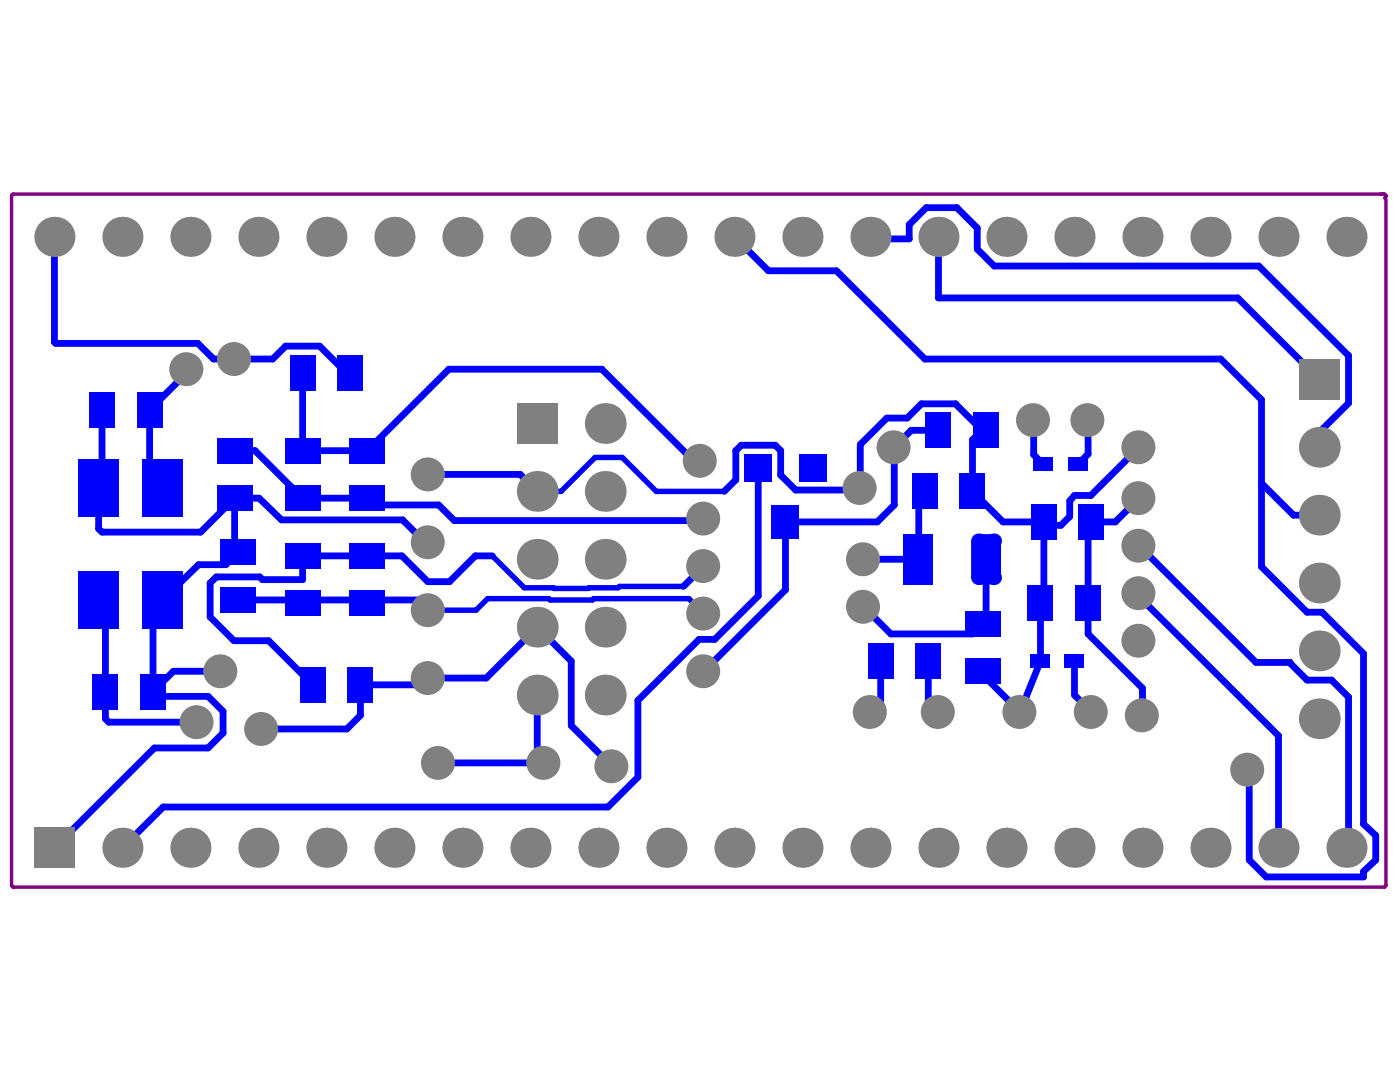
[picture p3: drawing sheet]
<svg xmlns="http://www.w3.org/2000/svg" width="279mm" height="216mm" viewBox="0 0 279 216" stroke-linecap="round" stroke-linejoin="round" font-family="sans-serif">
<path d="M276 39.4h.1a.41 .41 0 0 0 .1-.5 .41 .41 0 0 0-.4-.2h-273.3l-.2 .4 .1 137.4 .3 .2 273.3-.1 .2-.3v-136.6" fill="none" stroke="#800080" stroke-width=".68"/>
<g fill="none" stroke="#00f" stroke-width="1.4">
<path d="M146.4 47.2l6.8 6.7M173.5 47.2l.4 .4M184.6 41.4l-3.4 3.3v2.9M190.7 41.4l4.1 4v4.2M10.8 68.1l.3 .3M37.3 73.5v.7M39.4 68.4l3.2 3.1M46.8 71.5h7.6M60.3 74.2v15.6M69 74.2h.8M19.7 97.2v8.1l.6 .7M29.8 94.5l2.6 2.7"/>
<path d="M46.8 89.8h4M73.2 99.2l1.4 1.4M103.7 94.5l3.4 3.4M139.6 91.8v1.3M147.7 88.7l-1 1.1v5.8l-2.3 2.3M155.6 89.8v4.8l3 3M171.5 97.2l-.4 .4M181.6 85.7l-3.4 3.4M183.7 80.4l-2.9 2.9M184.3 97.9l-1.2 1.2v12.3M190.4 80.4l5.3 5.3M195.7 85.7h.8"/>
<path d="M195.7 85.7l-1.9 1.9M206 90.6l1.9 1.9M216.9 90.4l-2.1 2.1M19.7 119.5l1.3 1.4M32.4 119.5l-1.9 1.9M39.6 112.5h5.4M43.1 114.9l-1.2 1.2v6.8M51.8 114.9l.5 .5M56.1 103.5l-4.5-4.3h-4.8v10.2M60.3 110.7v4.7M80.1 110.7l5.2 5.2M80.2 103.5l4.9 4.9"/>
<path d="M85.4 119.5l2 2M94.7 110.7h3.4M140.3 112.7l-4.1 4.1M140.3 103.3l-.4 .4M156.6 104v13.5M196.5 111.4v12.2l-2.7 2.7M213.2 102.9l-1.7 1.7M217.6 104l-.7 .6M227 118.1v.7M30.5 137.8l.9 .9M41.5 138.7l3 3v4.3l-3 3M87.4 135l-1.3 1.4"/>
<path d="M107.1 138.4v12.2l1.3 1.3M127.1 139.5v15.3M139.3 127.3h3.2M195.9 133.7v.7M207.4 120.2v11.5M214.2 138.4l3.4 3.4M265.4 135.5l3.4 3.3M21 143.2l.7 .6M71.8 142.5l-2.7 2.7M268.8 168.4l-.4 .4"/>
</g>
<path d="M118.6 91.1l-6.8 6.8M124 91.1l6.8 6.8M97.2 119.2l-2.3 2.3M104.5 117.1h5.8l.2 .1M109.4 119.2l.3 .3M117.4 117.1l-.2 .1M118.3 119.2l-.2 .3M123.5 116.8l-.3 .3M137.3 119.2l3 3" fill="none" stroke="#00f" stroke-width="1.1"/>
<circle cx="207.4" cy="131.7" r=".68" fill="#00f"/>
<g fill="none" stroke="#00f" stroke-width="1.4">
<path d="M10.8 47.2v20.9M153.2 53.9h13.5l17.6 17.6h59l8.1 8.1v33.3l9.1 9h3l8.3 8.3v33.9l2.4 2.3v4.9l-2.4 2.3v1.1h-19.4l-3.4-3.4v-17.7l-.3-.3M173.9 47.6h7.3M184.6 41.4h6.1M187.1 47.2v12.1h59.6l16.3 16.3M194.8 49.6l3.4 3.4h52.7l17.9 17.8v9.5l-5.8 5.8v3M11.1 68.4h28.3M37.3 74.2l-7.5 7.4v12.9M42.6 71.5h4.2M54.4 71.5l2.5-2.6h6.8l5.3 5.3M20.3 81.6v14.9M46.8 99.2l-6.8 6.8h-19.7"/>
<path d="M50.8 89.8l9.5 9.4h12.9M60.3 89.8h12.9l16.3-16.3h30.5l19.6 19.6M85.4 94.5h18.3M147.7 88.7h6.8l1.1 1.1M151.1 93.1v25.6l-8.6 8.6M158.6 97.6h12.5M178.2 89.1v11.5l-3.3 3.4h-18.3M180.8 83.3h-4l-5.3 5.2v8.7M181.6 85.7h5.5M183.7 80.4h6.7M193.8 87.6v10.3l6.1 6.1h8.2v15.5l-.7 .7M206 83.7v6.9"/>
<path d="M216.9 83.7v6.7M227 89.1l-9.6 9.6h-3.2l-1 1.1v3.1M227 99.2l-4.7 4.8h-4.7M251.4 96.2l6.4 6.4h5.2M39.6 112.5l-7.2 7M43.1 114.9h8.7M47.4 110l-2.4 2.5M47.4 119.5h38M52.3 115.4h8M56.1 103.5h24.1M60.3 110.7h19.8M74.6 100.6h12.8l3.1 3.1h49.4"/>
<path d="M94.7 110.7l-5.1 5.2h-4.3M156.6 117.5l-16.3 16.2M172.1 111.4h11M208.1 104.6h3.4M216.9 104.6v21.7l10.8 10.8v5.4M227 118.8l27.8 27.7v22.3M227 108.7l23.4 23.2h6.7l3.4 3.6h4.9M21 120.9v22.3M30.5 121.4v16.4l4.1-4.1h9.5M31.4 138.7h10.1M41.9 122.9l4.7 4.7h6.9l8.9 8.8M86.1 136.4h-14.3v6.1"/>
<path d="M87.4 135h9.5l10.2-10.1 6.8 6.8v12.8l8.1 8.1M139.3 127.3l-12.2 12.2M172.1 120.9l5.5 5.4h16.2M175.5 131.7v8.1l-2 2M185 131.7v8.1l2.1 2M207.4 131.7l-4.1 10.1-7.4-7.4M214.2 131.7v6.7M268.8 138.8v29.6M21.7 143.8h17.6M41.5 149h-10.7l-20 19.8M52.2 145.2h16.9M87.4 151.9h21"/>
<path d="M127.1 154.8l-5.9 5.9h-88.7l-8.1 8.1"/>
</g>
<path d="M107.1 97.9h4.7M118.6 91.1h5.4M130.8 97.9h13.6M97.2 119.2h12.2M98.1 110.7l6.4 6.4M109.7 119.5h8.4M110.5 117.2h6.7M117.4 117.1h5.8M118.3 119.2h19M123.5 116.8h12.7M87.4 121.5h7.5" fill="none" stroke="#00f" stroke-width="1.1"/>
<g fill="#808080">
<circle cx="85.3" cy="94.5" r="3.4"/>
<circle cx="85.3" cy="108" r="3.4"/>
<circle cx="226.9" cy="108.7" r="3.4"/>
<circle cx="226.9" cy="127.6" r="3.4"/>
<circle cx="227.6" cy="142.5" r="3.4"/>
<circle cx="226.9" cy="118.1" r="3.4"/>
<circle cx="87.3" cy="151.9" r="3.4"/>
<circle cx="248.6" cy="153.3" r="3.4"/>
<circle cx="140.2" cy="133.7" r="3.4"/>
<circle cx="108.3" cy="151.9" r="3.4"/>
<circle cx="140.2" cy="122.2" r="3.4"/>
<circle cx="140.2" cy="112.7" r="3.4"/>
<circle cx="140.2" cy="103.3" r="3.4"/>
<circle cx="121.9" cy="152.6" r="3.4"/>
<circle cx="46.6" cy="71.5" r="3.4"/>
<circle cx="52.1" cy="145.2" r="3.4"/>
<circle cx="43.9" cy="133.7" r="3.4"/>
<circle cx="39.2" cy="143.8" r="3.4"/>
<circle cx="37.1" cy="73.5" r="3.4"/>
<circle cx="171.3" cy="97.2" r="3.4"/>
<circle cx="178.1" cy="89.1" r="3.4"/>
<circle cx="172" cy="111.4" r="3.4"/>
<circle cx="172" cy="120.9" r="3.4"/>
<circle cx="216.7" cy="83.7" r="3.4"/>
<circle cx="205.9" cy="83.7" r="3.4"/>
<circle cx="226.9" cy="99.2" r="3.4"/>
<circle cx="226.9" cy="89.1" r="3.4"/>
<circle cx="186.9" cy="141.8" r="3.4"/>
<circle cx="173.4" cy="141.8" r="3.4"/>
<circle cx="217.4" cy="141.8" r="3.4"/>
<circle cx="203.2" cy="141.8" r="3.4"/>
<circle cx="85.3" cy="135" r="3.4"/>
<circle cx="85.3" cy="121.5" r="3.4"/>
<circle cx="139.5" cy="91.8" r="3.4"/>
<circle cx="51.5" cy="168.8" r="4"/>
<circle cx="105.7" cy="168.8" r="4"/>
<circle cx="159.9" cy="168.8" r="4"/>
<circle cx="214.2" cy="168.8" r="4"/>
<circle cx="268.4" cy="168.8" r="4"/>
<circle cx="51.5" cy="47.2" r="4"/>
<circle cx="105.7" cy="47.2" r="4"/>
<circle cx="159.9" cy="47.2" r="4"/>
<circle cx="214.2" cy="47.2" r="4"/>
<circle cx="268.4" cy="47.2" r="4"/>
<circle cx="24.4" cy="168.8" r="4"/>
<circle cx="38" cy="168.8" r="4"/>
<circle cx="65.1" cy="168.8" r="4"/>
<circle cx="78.6" cy="168.8" r="4"/>
<circle cx="92.2" cy="168.8" r="4"/>
<circle cx="132.8" cy="168.8" r="4"/>
<circle cx="146.4" cy="168.8" r="4"/>
<circle cx="173.5" cy="168.8" r="4"/>
<circle cx="187.1" cy="168.8" r="4"/>
<circle cx="227.7" cy="168.8" r="4"/>
<circle cx="241.3" cy="168.8" r="4"/>
<circle cx="254.8" cy="168.8" r="4"/>
<circle cx="263" cy="116.1" r="4.1"/>
<circle cx="107.1" cy="111.4" r="4.1"/>
<circle cx="107.1" cy="124.9" r="4.1"/>
<circle cx="263" cy="143.2" r="4.1"/>
<circle cx="263" cy="129.6" r="4.1"/>
<circle cx="263" cy="102.6" r="4.1"/>
<circle cx="263" cy="89.1" r="4.1"/>
<circle cx="10.8" cy="47.2" r="4"/>
<circle cx="24.4" cy="47.2" r="4"/>
<circle cx="38" cy="47.2" r="4"/>
<circle cx="65.1" cy="47.2" r="4"/>
<circle cx="107.1" cy="138.4" r="4.1"/>
<circle cx="78.6" cy="47.2" r="4"/>
<circle cx="92.2" cy="47.2" r="4"/>
<circle cx="107.1" cy="97.9" r="4.1"/>
<circle cx="132.8" cy="47.2" r="4"/>
<circle cx="146.4" cy="47.2" r="4"/>
<circle cx="173.5" cy="47.2" r="4"/>
<circle cx="187.1" cy="47.2" r="4"/>
<circle cx="227.7" cy="47.2" r="4"/>
<circle cx="241.3" cy="47.2" r="4"/>
<circle cx="254.8" cy="47.2" r="4"/>
<circle cx="119.3" cy="168.8" r="4"/>
<circle cx="200.6" cy="168.8" r="4"/>
<circle cx="120.6" cy="124.9" r="4.1"/>
<circle cx="120.6" cy="111.4" r="4.1"/>
<circle cx="120.6" cy="84.4" r="4.1"/>
<circle cx="120.6" cy="138.4" r="4.1"/>
<circle cx="119.3" cy="47.2" r="4"/>
<circle cx="200.6" cy="47.2" r="4"/>
<circle cx="120.6" cy="97.9" r="4.1"/>
</g>
<g fill="#808080">
<path d="M6.8 164.8h8.1v8.1h-8.1z" fill-rule="evenodd"/>
<path d="M103 80.3h8.1v8.1h-8.1z" fill-rule="evenodd"/>
<path d="M258.9 71.5h8.1v8.1h-8.1z" fill-rule="evenodd"/>
</g>
<g fill="#00f">
<path d="M18.4 134.2h5.2v7.1h-5.2z" fill-rule="evenodd"/>
<path d="M27.9 134.2h5.2v7.1h-5.2z" fill-rule="evenodd"/>
<path d="M59.8 132.9h5.1v7h-5.1z" fill-rule="evenodd"/>
<path d="M69.3 132.9h5.1v7h-5.1z" fill-rule="evenodd"/>
<path d="M148.4 90.4h5.4v5.4h-5.4z" fill-rule="evenodd"/>
<path d="M159.3 90.4h5.4v5.4h-5.4z" fill-rule="evenodd"/>
<path d="M212.9 91.1h3.8v2.7h-3.8z" fill-rule="evenodd"/>
<path d="M15.6 113.8h8.1v11.4h-8.1z" fill-rule="evenodd"/>
<path d="M17.8 78.1h5.1v7.1h-5.1z" fill-rule="evenodd"/>
<path d="M27.2 78.1h5.2v7.1h-5.2z" fill-rule="evenodd"/>
<path d="M57.7 70.7h5.2v7h-5.2z" fill-rule="evenodd"/>
<path d="M69.7 108.1h7v5.2h-7z" fill-rule="evenodd"/>
<path d="M69.7 117.6h7v5.1h-7z" fill-rule="evenodd"/>
<path d="M69.7 96.7h7v5.1h-7z" fill-rule="evenodd"/>
<path d="M69.7 87.2h7v5.1h-7z" fill-rule="evenodd"/>
<path d="M180.1 106.4h5.9v10h-5.9z" fill-rule="evenodd"/>
<path d="M212.3 130.3h3.8v2.7h-3.8z" fill-rule="evenodd"/>
<path d="M15.6 91.5h8.1v11.5h-8.1z" fill-rule="evenodd"/>
<path d="M191.3 94.4h5.1v7h-5.1z" fill-rule="evenodd"/>
<path d="M153.8 100.6h5.5v6.7h-5.5z" fill-rule="evenodd"/>
<path d="M192.3 121.7h7.1v5.1h-7.1z" fill-rule="evenodd"/>
<path d="M215 100.4h5.1v7.1h-5.1z" fill-rule="evenodd"/>
<path d="M205.5 100.4h5.1v7.1h-5.1z" fill-rule="evenodd"/>
<path d="M206 91.1h3.8v2.7h-3.8z" fill-rule="evenodd"/>
<path d="M43.9 107.5h7.1v5.1h-7.1z" fill-rule="evenodd"/>
<path d="M43.9 116.9h7.1v5.2h-7.1z" fill-rule="evenodd"/>
<path d="M56.8 108.1h7v5.2h-7z" fill-rule="evenodd"/>
<path d="M56.8 117.6h7v5.1h-7z" fill-rule="evenodd"/>
<path d="M56.8 96.7h7v5.1h-7z" fill-rule="evenodd"/>
<path d="M43.2 96.7h7.1v5.1h-7.1z" fill-rule="evenodd"/>
<path d="M56.8 87.2h7v5.1h-7z" fill-rule="evenodd"/>
<path d="M67.2 70.7h5.2v7h-5.2z" fill-rule="evenodd"/>
<path d="M43.2 87.2h7.1v5.1h-7.1z" fill-rule="evenodd"/>
<path d="M192.3 131.1h7.1v5.2h-7.1z" fill-rule="evenodd"/>
<path d="M173 128.2h5.1v7h-5.1z" fill-rule="evenodd"/>
<path d="M182.4 128.2h5.2v7h-5.2z" fill-rule="evenodd"/>
<path d="M193.6 107.7l1.5-1.3h2.9l1.5 1.3v7.3l-1.5 1.4h-2.9l-1.5-1.4z" fill-rule="evenodd"/>
<path d="M184.5 82.2h5.1v7h-5.1z" fill-rule="evenodd"/>
<path d="M194 82.2h5.1v7h-5.1z" fill-rule="evenodd"/>
<path d="M205.4 130.3h3.8v2.7h-3.8z" fill-rule="evenodd"/>
<path d="M214.3 116.7h5.2v7h-5.2z" fill-rule="evenodd"/>
<path d="M204.8 116.7h5.2v7h-5.2z" fill-rule="evenodd"/>
<path d="M181.8 94.4h5.1v7h-5.1z" fill-rule="evenodd"/>
<path d="M28.3 113.8h8.2v11.4h-8.2z" fill-rule="evenodd"/>
<path d="M28.3 91.5h8.2v11.5h-8.2z" fill-rule="evenodd"/>
</g>
<g fill="#00f">
<circle cx="198" cy="107.7" r="1.49"/>
<circle cx="195.1" cy="107.7" r="1.49"/>
<circle cx="195.1" cy="115" r="1.49"/>
<circle cx="198" cy="115" r="1.49"/>
</g>
</svg>
